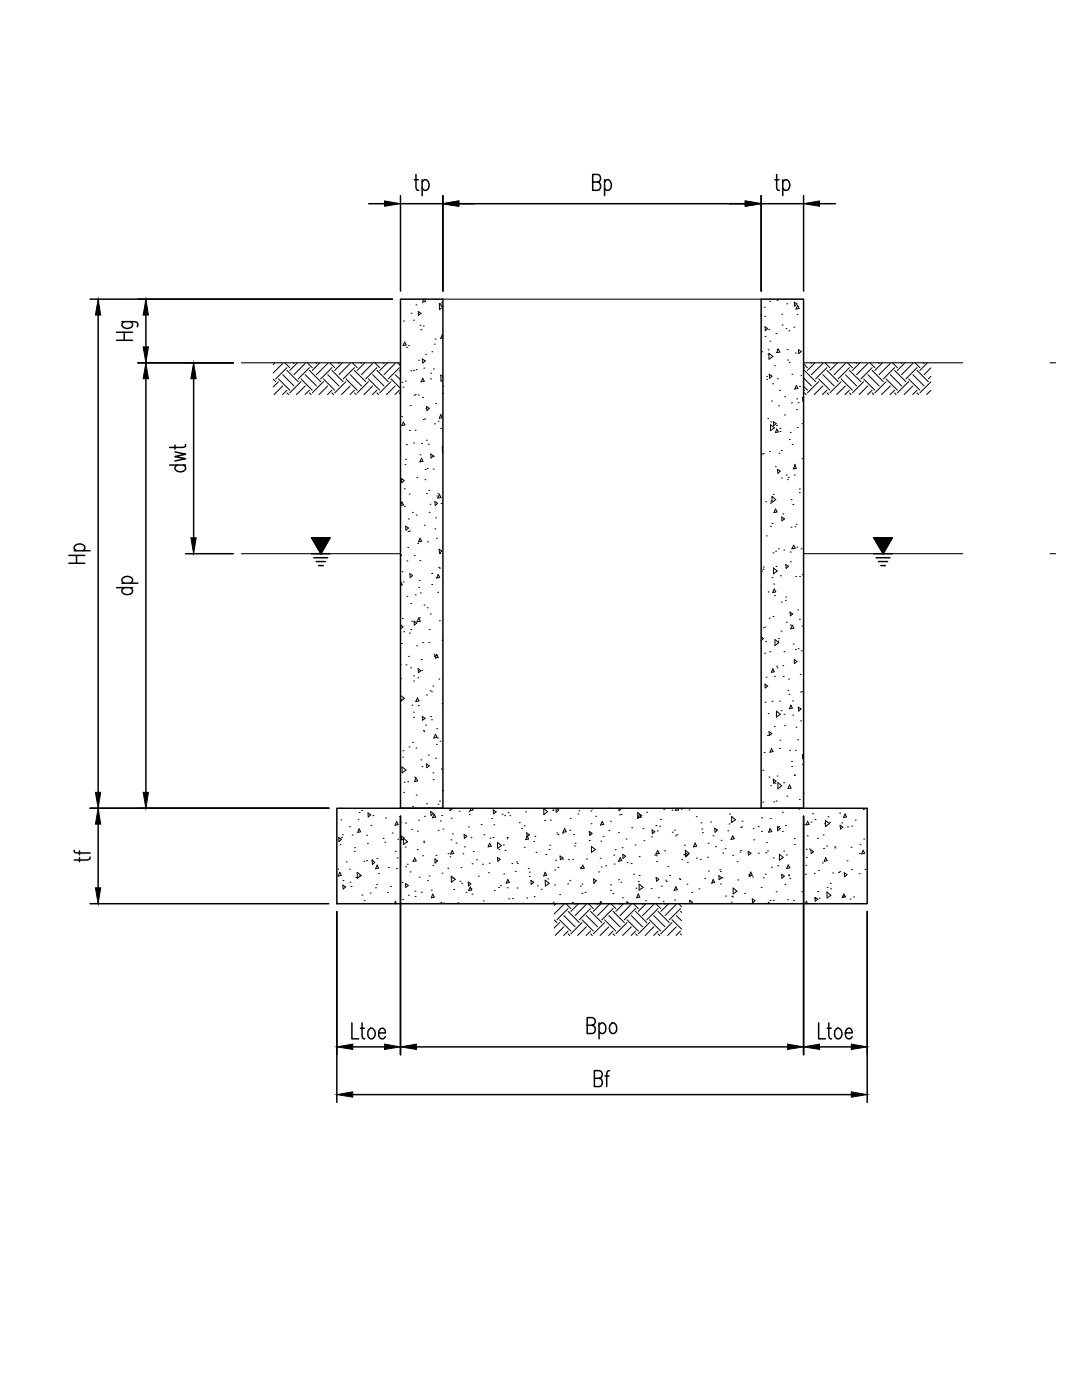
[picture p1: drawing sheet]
<svg xmlns="http://www.w3.org/2000/svg" width="216mm" height="279mm" viewBox="0 0 216 279" stroke-linecap="round" stroke-linejoin="round" font-family="sans-serif">
<!-- layer: D-PATT -->
<g fill="none" stroke="#000" stroke-width=".2">
<path d="M84.6 59.7l-.3 .6 .6-.1-.2-.5M155.1 60h.1M54.5 75.7l.5 .5M54.8 72.4l-.3 .3M55.6 76.2l-1.1 1M55.6 75.6l2.2 2.3M56.4 72.5l-1.9 1.9M56.4 77l-1.7 1.8M56.4 74.8l2.3 2.2M56.8 72.4l1 1M57.3 73.4l-2.3 2.2M57.3 77.9l-.9 .9"/>
<path d="M57.3 78.4l.3 .4M57.3 73.9l2.2 2.3M58.5 72.4l.2 .1M59.3 72.4l-1.5 1.5M60.1 76.2l-2.3 2.2M60.1 75.6l2.2 2.3M60.9 72.5l-2.2 2.3M60.9 77l-1.7 1.8M60.9 74.8l2.2 2.2M61.3 72.4l1 1M61.8 73.4l-2.3 2.2M61.8 77.9l-.9 .9"/>
<path d="M61.8 78.4l.3 .4M61.8 73.9l2.2 2.3M63 72.4l.1 .1M63.8 72.4l-1.5 1.5M64.5 76.2l-2.2 2.2M64.5 75.6l2.3 2.3M65.4 72.5l-2.3 2.3M65.4 77l-1.7 1.8M65.4 74.8l2.2 2.2M65.8 72.4l1 1M66.2 73.4l-2.2 2.2M66.2 77.9l-.9 .9"/>
<path d="M66.2 78.4l.4 .4M66.2 73.9l2.3 2.3M67.5 72.4l.1 .1M68.3 72.4l-1.5 1.5M69 76.2l-2.2 2.2M69 75.6l2.3 2.3M69.9 72.5l-2.3 2.3M69.9 77l-1.8 1.8M69.9 74.8l2.2 2.2M70.3 72.4l1 1M70.7 73.4l-2.2 2.2M70.7 77.9l-.9 .9"/>
<path d="M70.7 78.4l.4 .4M70.7 73.9l2.3 2.3M72 72.4l.1 .1M72.8 72.4l-1.5 1.5M73.5 76.2l-2.2 2.2M73.5 75.6l2.3 2.3M74.4 72.5l-2.3 2.3M74.4 77l-1.8 1.8M74.4 74.8l2.2 2.2M74.8 72.4l1 1M75.2 73.4l-2.2 2.2M75.2 77.9l-.9 .9"/>
<path d="M75.2 78.4l.4 .4M75.2 73.9l2.3 2.3M76.5 72.4l.1 .1M77.3 72.4l-1.5 1.5M78 76.2l-2.2 2.2M78 75.6l1.9 1.9M78.9 72.5l-2.3 2.3M78.9 77l-1.8 1.8M78.9 74.8l1 1M79.3 72.4l.6 .6M79.7 73.4l-2.2 2.2M79.7 77.9l-.9 .9"/>
<path d="M79.7 78.4l.2 .2M79.7 73.9l.2 .2M80.2 76.3h.1M80.4 77.3h.1M80.5 64.1h.1M80.8 68.3l.3 .5-.7 .2zM80.9 76h.1M81.1 69.3h.1M81.5 69h.1M82 74h.1M82 62.5h.1M82.5 73.9h.1"/>
<path d="M82.5 63.9h.1M82.6 78.9h.1M82.9 78.8h.1M83 60.8h.1M83 73.8h.1M83.5 78.8h.1M83.5 62.2l.5 .3-.5 .4zM83.5 71.9h.1M83.8 64.9h.1M84 65.8h.1M84.3 71.6l.6 .4-.5 .4zM84.3 79.3h.1"/>
<path d="M84.4 75.5l.3 .6-.7 .1zM84.4 65.1h.1M84.6 73.5h.1M84.9 70.7h.1M85.9 74.5h.1M85.9 75.6h.1M86.2 70.2h.1M86.5 73.6h.1M86.6 68.7h.1M86.8 67.7h.1M87.7 60.6h.1M88 61.1h.1"/>
<path d="M88.1 60.4h.1M88.3 77.1h.1M88.3 78.5h.1M88.4 75.2l-.4-.3v1.2l.4-.3M88.4 61.1l-.7-.5v1.2l.7-.5M88.4 67.1l-.1-.3-.4 .7h.5M151.9 62.8v.2M152 70.2h.1M152.5 61.3h.1M152.6 63.1h.1M152.6 67.2h.1M152.6 65.2l.6 .4-.5 .4z"/>
<path d="M152.9 75.1h.1M153 75.7h.1M153.2 70.7h.1M153.3 69.8h.1M153.4 65.8h.1M153.4 70.5l.8 .6-.8 .6zM153.5 74.7l.5 .4-.4 .4zM153.6 60.1h.1M153.6 68.1h.1M154.2 76.6h.1M154.6 73h.1M154.8 66.6h.1"/>
<path d="M155.1 69.7h.1M155.1 75.6h.1M155.3 69.7l.3 .6-.6 .1zM155.6 77.9h.1M156 62.7h.1M156.1 64.9h.1M156.6 79.2h.1M156.8 65.6h.1M157 60.6h.1M157 69.8h.1M157.2 71.9h.1M157.4 66h.1"/>
<path d="M157.5 72.3h.1M158 74.7h.1M158.4 65.3h.1M158.5 60.3l.5 .4-.4 .4zM158.7 70.5h.1M158.9 76.9l.3 .6-.6 .2zM159 79.6h.1M159 62.8h.1M159.2 61l.3 .6-.7 .1zM159.3 69.8l.6 .4-.5 .4zM159.5 77.1h.1M159.8 74.9h.1"/>
<path d="M160.3 79.4l-.2-.1 .1 .8 .1-.1M160.3 77.1l.8 .8M160.3 72.6l.8 .8M160.3 75.4l1.6 1.6M160.5 73.4l-.2 .1M160.5 77.9l-.2 .1M160.5 78.4l.4 .4M160.5 73.9l2.3 2.3M161.8 72.4l.1 .1M162.6 72.4l-1.5 1.5M163.4 76.2l-2.3 2.2M163.4 75.6l2.2 2.3"/>
<path d="M164.2 72.5l-2.3 2.3M164.2 77l-1.7 1.8M164.2 74.8l2.2 2.2M164.6 72.4l1 1M165 73.4l-2.2 2.2M165 77.9l-.9 .9M165 78.4l.3 .4M165 73.9l2.2 2.3M166.3 72.4l.1 .1M167.1 72.4l-1.5 1.5M167.8 76.2l-2.2 2.2M167.8 75.6l2.3 2.3"/>
<path d="M168.7 72.5l-2.3 2.3M168.7 77l-1.8 1.8M168.7 74.8l2.2 2.2M169.1 72.4l1 1M169.5 73.4l-2.3 2.2M169.5 77.9l-.9 .9M169.5 78.4l.3 .4M169.5 73.9l2.3 2.3M170.8 72.4l.1 .1M171.6 72.4l-1.5 1.5M172.3 76.2l-2.2 2.2M172.3 75.6l2.3 2.3"/>
<path d="M173.2 72.5l-2.3 2.3M173.2 77l-1.8 1.8M173.2 74.8l2.2 2.2M173.6 72.4l1 1M174 73.4l-2.2 2.2M174 77.9l-.9 .9M174 78.4l.3 .4M174 73.9l2.3 2.3M175.3 72.4l.1 .1M176.1 72.4l-1.5 1.5M176.8 76.2l-2.2 2.2M176.8 75.6l2.3 2.3"/>
<path d="M177.7 72.5l-2.3 2.3M177.7 77l-1.8 1.8M177.7 74.8l2.2 2.2M178.1 72.4l1 1M178.5 73.4l-2.2 2.2M178.5 77.9l-.9 .9M178.5 78.4l.3 .4M178.5 73.9l2.2 2.3M179.8 72.4l.1 .1M180.6 72.4l-1.5 1.5M181.3 76.2l-2.2 2.2M181.3 75.6l2.2 2.3"/>
<path d="M182.1 72.5l-2.2 2.3M182.1 77l-1.7 1.8M182.1 74.8l2.3 2.2M182.6 72.4l.9 1M183 73.4l-2.3 2.2M183 77.9l-.9 .9M183 78.4l.3 .4M183 73.9l2.2 2.3M184.3 72.4l.1 .1M185.1 72.4l-1.6 1.5M185.7 75.1l-.5 .5M185.7 73.4l-1.3 1.4"/>
<path d="M185.7 77.9l-.8 .9M185.7 76.2l-2.2 2.2M80.1 95.5l.6 .4-.5 .4zM80.2 83.2h.1M80.5 84.2l.3 .6-.6 .1zM80.7 97.6h.1M80.8 92.7h.1M80.9 91.7h.1M81.1 88.7h.1M81.6 98.6h.1M81.7 85.9h.1M81.9 81h.1"/>
<path d="M82.5 88.4h.1M82.8 85.9h.1M83.2 95.3h.1M83.8 90.8h.1M84.1 88.5h.1M84.1 91.5l.3 .5-.6 .2zM84.4 83.7h.1M84.7 83.6h.1M84.8 95.7h.1M84.8 93.7h.1M85 81.5h.1M85.1 87.9h.1"/>
<path d="M85.1 98.5h.1M85.1 81.1l.6 .4-.5 .4zM85.2 93.5h.1M85.5 88.7h.1M85.6 97.9h.1M86 90.6l.5 .4-.5 .4zM86.4 93.6h.1M86.5 91.1h.1M86.7 84.6h.1M86.9 80.5h.1M87.2 99h.1M87.4 84h.1"/>
<path d="M87.4 98.5h.1M87.7 98.7l.3 .6-.6 .1zM87.9 85.5h.1M88 82.7l.3 .7-.6 .1zM88.4 89.3l-.1-.1 .1 1.1M152 90.6h.1M152.3 90.6h.1M153.2 83.5h.1M153.5 90.1h.1M153.7 84.8l.8 .6-.8 .6zM153.8 84.2h.1M154 80h.1"/>
<path d="M154 99.1l.8 .6-.8 .6zM154.3 98.7h.1M154.3 84.2l.6 .4-.5 .4zM154.7 93.1h.1M154.9 84.9h.1M155 85.6l.3 .6-.6 .1zM155.1 93.7l.6 .3-.5 .5zM155.3 81h.1M155.4 90.4h.1M155.6 85.5h.1M155.6 86.1h.1M155.9 89.9h.1"/>
<path d="M155.9 95.4h.1M156.5 82.8h.1M156.9 94.8h.1M157.1 95.7h.1M157.3 95.3h.1M157.5 87.7h.1M157.7 86.3h.1M157.8 99.7h.1M157.9 80.4h.1M158.1 88.7h.1M158.5 94.8h.1M158.5 92.7h.1"/>
<path d="M158.6 92.9l.3 .6-.6 .1zM158.9 81.8h.1M159.1 85.3h.1M159.2 80.4h.1M159.5 98.3h.1M159.5 97.6h.1M160 84.6h.1M160 91.5h.1M79.9 110.6l.2 .2-.2 .2M79.9 100.9l.3-.7 .3 .6-.6 .1M79.9 116.2l.1-.1 .2 .6-.3 .1M80.2 114.1h.1"/>
<path d="M80.5 116.1h.1M80.7 101.1h.1M80.9 105l.6 .4-.5 .4zM81.2 119h.1M81.2 111.9h.1M81.4 109.3h.1M81.4 106.1h.1M81.5 103.6h.1M81.7 106h.1M81.8 114.5l.5 .4-.4 .4zM82.3 102.2h.1M82.7 110.9h.1"/>
<path d="M82.8 118.7h.1M83 102.8h.1M83.3 108.5h.1M83.6 117.2h.1M83.6 115.8h.1M83.8 111.9h.1M83.8 107.4l.3 .6-.6 .1zM83.9 118.3h.1M84.7 104.8h.1M85.3 108.1h.1M85.6 102.2h.1M85.8 100.6h.1"/>
<path d="M86.1 114.4h.1M86.1 116.6h.1M86.8 105.6h.1M86.8 100.1l.5 .4-.4 .4zM86.9 103.3h.1M87.1 107.4h.1M87.3 118.2h.1M87.4 114.7l.3 .5-.6 .2zM87.5 113.2h.1M87.6 109.6l.6 .4-.5 .4zM87.7 113.4h.1M87.7 110.5h.1"/>
<path d="M88 100.5h.1M152 114h.1M152.3 113.6h.1M152.3 113.2h.1M152.8 100.1h.1M152.9 106.9h.1M153.3 118.1h.1M153.7 100.4h.1M153.7 105h.1M153.8 100h.1M154 104.5h.1M154 115.3h.1"/>
<path d="M154.2 110.3h.1M154.3 113.3l.8 .7-.8 .5zM154.4 116.6h.1M154.5 117.5l.3 .6-.6 .2zM154.5 118.9h.1M154.8 110h.1M154.8 101.6l.3 .6-.7 .1zM154.8 113h.1M155.3 109.5h.1M155.7 114.9h.1M156 103.2l.5 .4-.5 .3zM156.2 102.5h.1"/>
<path d="M156.4 109.8h.1M156.7 119.8h.1M156.8 119.1h.1M156.8 112.7l.5 .3-.4 .4zM157.7 110.2h.1M157.7 112.1h.1M157.8 105.2h.1M158.2 100.7h.1M158.4 108.8l.3 .6-.7 .1zM158.6 105.1h.1M158.7 115.1h.1M158.9 104.6h.1"/>
<path d="M159 109.2h.1M159.5 115h.1M159.8 109.5h.1M160.1 114.7h.1M79.9 135.4h.1M79.9 138.8l.8 .6-.7 .6zM79.9 124.7l.5 .4-.5 .4M79.9 132.5v.2M80.1 128.4h.1M80.1 139.5h.1M80.2 123.5h.1M80.5 126.1h.1"/>
<path d="M81 132.7h.1M81.5 131h.1M81.7 126.3h.1M81.9 125.7h.1M81.9 133.3h.1M82 120.5h.1M82.2 124h.1M82.5 135.9h.1M82.5 134.9h.1M82.6 124l.6 .3-.5 .5zM83.1 128.9h.1M83.3 139.3l.3 .6-.6 .1z"/>
<path d="M83.4 135.3h.1M83.4 133.4l.6 .5-.5 .4zM83.6 123.3l.2 .7-.6 .1zM83.7 123.3h.1M84.1 131.6h.1M84.1 133.8h.1M84.3 128.2h.1M84.6 120.7h.1M85.1 138.7h.1M85.2 121.3h.1M85.5 128.2h.1M85.6 125.7h.1"/>
<path d="M85.8 137.9h.1M85.9 122.5h.1M86.1 138.1h.1M86.4 136.9h.1M86.6 130.6h.1M86.6 131h.1M86.7 130.8h.1M87.2 130.6l.2 .6-.5 .1zM87.6 135.5h.1M87.7 123.9h.1M88.2 127.8h.1M151.9 127.1l.4 .3-.4 .4"/>
<path d="M152.3 125.3h.1M152.6 130.4h.1M152.6 125.2h.1M152.6 136.5l.6 .4-.5 .4zM152.8 128h.1M152.9 135.1h.1M153.5 123.4h.1M153.6 130.1h.1M154 140h.1M154.2 133.4l.3 .7-.6 .1zM154.2 123h.1M154.6 135h.1"/>
<path d="M154.6 127.6l.8 .6-.8 .6zM155 132.9h.1M155.1 133.3h.1M155.2 127.9h.1M155.3 127.4h.1M155.6 139.9h.1M155.9 126h.1M155.9 120.2h.1M156.2 132.9h.1M156.3 135h.1M156.4 130.1h.1M156.9 124.2h.1"/>
<path d="M157.2 137.8h.1M157.3 135.5h.1M157.4 138.6h.1M157.6 122.1l.6 .4-.5 .4zM157.7 124.7h.1M158.1 124.8l.3 .6-.6 .1zM158.1 139.9h.1M158.3 128.5h.1M158.5 131.6l.5 .4-.5 .4zM158.7 129.6h.1M159.2 121.7h.1M159.2 129.5h.1"/>
<path d="M159.5 123.6h.1M159.7 134.6h.1M159.8 138.1h.1M159.9 129.9h.1M160 138h.1M160 124.9h.1M80.2 153l.8 .7-.8 .5zM80.4 151.1h.1M80.4 149.8h.1M80.5 158.1h.1M80.7 156.1h.1M81.4 156h.1"/>
<path d="M81.6 149.1h.1M82.2 140.7h.1M82.3 148.1h.1M82.5 142.1h.1M82.5 143.2h.1M82.7 155.1h.1M83 149.3h.1M83 155.3l.3 .5-.6 .2zM83 158.7h.1M83.5 140.8h.1M84 151.7h.1M84.2 153h.1"/>
<path d="M84.3 143l.5 .4-.5 .3zM84.5 145.8h.1M84.6 146h.1M84.9 144.7h.1M85.1 152.5l.6 .3-.5 .4zM85.5 150.7h.1M85.9 143h.1M86.1 143.7h.1M86.4 154.2h.1M86.4 155.6h.1M86.9 151.3h.1M86.9 146.5l.3 .7-.6 .1z"/>
<path d="M87.1 148.6h.1M87.2 145.4h.1M87.3 147.3h.1M87.7 159.9h.1M87.8 147.9h.1M88 153.5h.1M88.2 140.4h.1M88.3 157.8h.1M152.2 153.7h.1M152.5 150.2h.1M152.6 140.1h.1M153.1 146.8h.1"/>
<path d="M153.3 142.4h.1M153.4 155.1h.1M153.4 146l.6 .4-.5 .4zM153.8 156.8h.1M154 149.4l.2 .6-.6 .1zM154.3 155.5l.5 .4-.4 .4zM154.5 145h.1M154.6 156.3h.1M154.9 159.9h.1M154.9 141.9l.8 .7-.8 .5zM155.1 154.9h.1M155.2 156.2l.8 .6-.8 .6z"/>
<path d="M155.5 149.4h.1M155.6 147.7h.1M155.9 141.8h.1M156.4 156.2h.1M156.4 142.6h.1M156.5 144.8h.1M157 158.9h.1M157.6 149.7h.1M157.6 156.6l.2 .7-.6 .1zM157.8 140.7l.3 .6-.6 .1zM157.9 151.9h.1M158 153h.1"/>
<path d="M158.2 142.7h.1M158.5 154.7h.1M158.7 149.7h.1M158.8 145.1h.1M159.2 147.6h.1M159.3 141.1l.5 .4-.4 .4zM159.5 159.6h.1M159.8 143.9h.1M160.1 152.5h.1M160.3 158.3h.1M160.3 150.8l-.2-.2 .1 .8 .1-.1M67.4 173.5h.1"/>
<path d="M67.6 167.1l.5 .4-.5 .5zM67.8 174.1l.3 .6-.6 .2zM67.8 168.6h.1M67.9 161.3h.1M68 163.6h.1M68.1 167.1h.1M68.3 166.6h.1M68.4 176.6l.6 .4-.5 .4zM68.4 175.7h.1M69.1 172h.1M69.7 165h.1M69.7 173.5h.1"/>
<path d="M69.8 176h.1M70 176.9h.1M70.3 166.6h.1M70.7 169.9h.1M70.7 169.2h.1M71 175.1h.1M71.3 174.1l.8 .6-.8 .6zM71.4 163.5h.1M71.7 162.2h.1M71.7 174.8h.1M71.7 165.4l.3 .6-.6 .1zM72.2 161.8h.1"/>
<path d="M72.2 178.6h.1M72.6 171.9h.1M72.7 179.8h.1M73.1 171.8h.1M73.1 166.7h.1M73.3 168.4h.1M73.4 162.2l.6 .4-.5 .4zM73.9 178.2h.1M74 164.7h.1M74.2 171.6h.1M74.2 171.7l.6 .4-.5 .4zM74.4 162.8h.1"/>
<path d="M74.9 177.2h.1M75.1 176.5h.1M75.2 171.3h.1M75.3 172.6l.3 .6-.6 .2zM75.5 174.3h.1M76.4 167.3h.1M76.8 168.1h.1M76.9 163.3h.1M77.2 161.3h.1M77.3 178.1h.1M77.5 173.1h.1M77.9 176.9h.1"/>
<path d="M78.3 166.3h.1M78.9 169.9h.1M79.1 173.4h.1M79.1 164l.3 .6-.6 .1zM79.2 171.2h.1M79.4 167.5h.1M79.7 163h.1M79.9 164.1h.1M80.1 166.8l.5 .4-.4 .4zM80.2 176.1h.1M80.3 179.5h.1M80.5 167.3l.8 .7-.8 .5z"/>
<path d="M80.8 169.1h.1M80.9 164.3h.1M80.9 173h.1M80.9 176.3l.6 .4-.5 .4zM81.1 168h.1M81.3 172.5h.1M81.5 178.7h.1M81.8 174h.1M82.2 165.5h.1M82.3 160.9h.1M82.7 171.2l.3 .6-.6 .1zM82.8 177.9h.1"/>
<path d="M82.8 178.9h.1M83.3 169.6h.1M83.3 165.9h.1M83.5 163.7h.1M83.6 175.1h.1M84.1 178.1h.1M84.3 170.8h.1M84.5 167.9h.1M84.6 168.1h.1M84.7 162.9h.1M85.1 160.4h.1M85.3 175.7h.1"/>
<path d="M85.5 161.3h.1M85.6 174.8h.1M85.9 161.9l.6 .4-.5 .4zM86 177.6h.1M86.3 178.4l.3 .6-.6 .2zM86.4 172.7h.1M86.6 162.5l.3 .6-.6 .1zM86.8 171.4l.5 .4-.5 .4zM87 170.7h.1M87.4 160.5h.1M87.4 165.7h.1M87.9 163.8h.1"/>
<path d="M88.1 162.7h.1M88.2 174.3h.1M88.4 165.5h.1M89.4 173.3h.1M89.4 170.4h.1M89.8 171h.1M89.8 161.3v.5l.6-.5M90 167.6h.1M90 163.3h.1M90 174.9l.8 .6-.7 .6zM90.2 169.7l.3 .7h-.6zM90.3 166.4h.1"/>
<path d="M90.4 175.3h.1M90.5 177.5h.1M91 168.2h.1M91.6 161.9h.1M91.8 175.9h.1M92 173.2h.1M92.1 176.3h.1M92.4 170.4h.1M92.6 166.5l.6 .4-.5 .4zM92.7 169h.1M93 178.1h.1M93.4 176l.6 .4-.5 .4z"/>
<path d="M93.5 165h.1M93.6 162h.1M93.6 162.5h.1M93.8 177l.3 .6-.6 .1zM94 167.2h.1M94 177.3h.1M94 161.3l-.2 .5 .6-.2-.2-.3M94.2 178.4h.1M94.2 172.4h.1M94.4 169.9h.1M95.1 171.6h.1M95.4 174.9h.1"/>
<path d="M96 164.6h.1M96.3 172.5h.1M96.4 179.8h.1M96.5 166.6h.1M97.5 174.2h.1M97.6 172.3h.1M97.7 168.3l.3 .6-.6 .1zM97.8 167.3h.1M98.1 163.3h.1M98.4 167.1h.1M98.4 161.6l.6 .4-.5 .4zM98.5 164.6h.1"/>
<path d="M98.6 177.7h.1M99.3 171.1l.5 .4-.5 .4zM99.3 168.1l.8 .7-.8 .5zM99.5 177.1h.1M99.6 169.5h.1M99.9 176.8h.1M100.2 162.5h.1M100.4 168.6h.1M100.5 174.4h.1M100.7 162.8h.1M100.8 169.7h.1M101.2 167.4h.1"/>
<path d="M101.2 177.2h.1M101.2 167.1h.1M101.3 175.5l.3 .6-.6 .1zM101.4 162.2h.1M101.5 179.4h.1M101.7 162.8h.1M102.1 172.3h.1M102.3 179.3h.1M102.8 173.9h.1M103.1 172h.1M103.2 177.2h.1M103.2 172.3h.1"/>
<path d="M103.6 164.2h.1M104.1 165.4h.1M104.6 169.1h.1M104.6 164.8h.1M104.8 162h.1M105.1 179.2h.1M105.1 166.2l.5 .4-.4 .4zM105.2 166.8l.3 .6-.6 .2zM105.4 173.3h.1M105.6 174.9h.1M105.6 174h.1M105.9 175.7l.6 .4-.5 .4z"/>
<path d="M106.5 168h.1M106.6 179h.1M106.7 166.9h.1M107 170.1h.1M107.2 176.8h.1M108 177.5h.1M108.5 161.4l.8 .6-.8 .6zM108.7 163.8h.1M108.8 175.7l.8 .6-.8 .5zM108.8 174.1l.3 .6-.6 .1zM108.9 170.5h.1M109.3 175.4h.1"/>
<path d="M109.5 169.5h.1M109.7 168.7h.1M109.8 163.7h.1M110.3 161.8h.1M110.3 161.6h.1M110.7 173.6h.1M110.7 176.6h.1M110.9 171.7h.1M110.9 161.3l.6 .4-.5 .4zM111.1 166.3h.1M111.3 173.1h.1M111.3 166.6h.1"/>
<path d="M111.7 178.5h.1M111.7 170.8l.6 .4-.5 .4zM112.2 166.3h.1M112.3 171.5h.1M112.7 165.4l.3 .6-.7 .1zM113.3 176.4h.1M113.4 171.5h.1M113.7 175.7h.1M113.7 165.7h.1M113.8 163.3h.1M114.3 171.5h.1M114.5 166.6h.1"/>
<path d="M114.6 168.8h.1M114.8 168.3h.1M115.3 162.4h.1M115.5 161.8h.1M115.8 173.2h.1M115.8 176.8h.1M116.1 178.3h.1M116.1 176.4h.1M116.3 172.6l.3 .6-.7 .2zM116.7 178.1h.1M117 171.4h.1M117.6 167.7h.1"/>
<path d="M117.6 165.9l.5 .4-.4 .4zM117.9 161.9h.1M117.9 166.4h.1M117.9 164.4h.1M118 168.9l.8 .7-.8 .5zM118.1 161.4h.1M118.4 176.2h.1M118.4 175.4l.6 .4-.5 .4zM118.9 162.9h.1M119.4 174h.1M119.7 171.3h.1M119.9 167.9h.1"/>
<path d="M120 173h.1M120.2 163.9l.3 .6-.7 .1zM120.3 167h.1M120.8 172.8h.1M121.5 165.7h.1M121.5 161.3h.1M121.8 163.9h.1M121.8 176.6h.1M121.8 177.7h.1M122.3 178.3h.1M122.5 170.7h.1M122.5 172.4h.1"/>
<path d="M122.8 169.6h.1M123.4 166.2h.1M123.4 175.6h.1M123.5 161.3v.5l.5-.4-.1-.1M123.6 162.6h.1M123.8 171.2l.3 .6-.7 .1zM123.9 176.1h.1M123.9 162.5h.1M124.1 169.2h.1M124.2 179.2h.1M124.3 170.5l.5 .4-.5 .4zM124.9 167.4h.1"/>
<path d="M125.1 172.1h.1M125.9 172.4h.1M126.1 165.2h.1M126.4 174.5h.1M126.7 168.6h.1M126.9 177.3h.1M127.2 162.2l.8 .6-.8 .5zM127.4 175.9h.1M127.4 178.4l.3 .6-.7 .2zM127.5 174.7h.1M127.5 171h.1M127.5 176.5l.8 .6-.8 .5z"/>
<path d="M127.6 162.5l.3 .6-.6 .1zM128.3 165.4h.1M128.5 167.8h.1M128.8 179.8h.1M129 162.1h.1M129.9 177.3h.1M130 167h.1M130.1 165.6l.6 .4-.5 .4zM130.6 170.7h.1M130.8 170.4h.1M130.9 164.8h.1M130.9 175.1l.6 .4-.5 .4z"/>
<path d="M131 170.8h.1M131 171.9h.1M131.1 165.8h.1M131.2 169.7l.4 .6-.7 .1zM131.4 179.2h.1M131.6 164.9h.1M131.8 163.5h.1M132 176.8h.1M132.3 179.9h.1M132.4 161.5h.1M132.6 169.8h.1M132.8 175.7h.1"/>
<path d="M133 176h.1M133.3 172.9h.1M133.6 174.7h.1M134.1 161.7h.1M134.1 166.1h.1M134.6 165.7h.1M134.6 179.6h.1M134.8 166.8h.1M134.9 177l.3 .6-.7 .1zM135 161.3l-.2 .4 .6-.1-.2-.3M135.1 166.6h.1M135.5 175.4h.1"/>
<path d="M135.7 175.5h.1M136 161.3v.2l.3-.2M136 171.5h.1M136.4 170.6h.1M136.6 168.7h.1M136.8 170.2l.5 .4-.5 .4zM136.8 169.7l.7 .6-.7 .6zM137.1 176.5h.1M137.1 172.1h.1M137.5 161.6h.1M138 178.1h.1M138.7 168.2l.3 .7-.6 .1z"/>
<path d="M138.9 163h.1M139 171.3h.1M139.5 177.4h.1M139.7 171.5h.1M139.9 164.2h.1M140.1 165.5h.1M140.2 166.2h.1M140.6 175.3h.1M141.2 171.1h.1M141.3 168.3h.1M141.3 173.8h.1M141.8 164.1h.1"/>
<path d="M142.1 176h.1M142.3 166.8h.1M142.3 175.5l.3 .6-.6 .1zM142.6 165.3l.6 .4-.5 .4zM142.8 169h.1M143.5 174.8l.5 .4-.5 .4zM143.6 173.6h.1M143.7 176.4h.1M143.7 173.9h.1M143.9 167.7h.1M144 175.2h.1M144.2 170.2h.1"/>
<path d="M144.7 169.4h.1M144.8 178.8h.1M145.2 165.8h.1M145.5 164.4h.1M145.6 162.4h.1M146 178.9h.1M146 163l.8 .6-.8 .5zM146.2 179h.1M146.2 170.7h.1M146.2 166.8l.3 .6-.6 .1zM146.3 177.2l.8 .7-.8 .5zM147.1 172h.1"/>
<path d="M147.2 175.6h.1M147.6 170.1h.1M147.8 169.7h.1M147.8 165.1h.1M148 165h.1M148.1 163.9h.1M148.6 178.3h.1M149.3 169.9l.5 .4-.5 .4zM149.5 174.6h.1M149.5 174.9h.1M149.8 174l.3 .7-.6 .1zM150.1 179.4l.6 .4-.5 .4z"/>
<path d="M150.1 175h.1M150.3 165.3h.1M150.4 167.6h.1M151.3 164.9h.1M151.3 170.3h.1M151.9 177.1h.1M152 163.2h.1M152 165.9h.1M152.2 160.1h.1M152.3 175.2h.1M152.7 174.5h.1M152.8 170.2h.1"/>
<path d="M152.9 168.2h.1M153.1 169.8h.1M153.7 179.7h.1M153.7 165.4l.3 .6-.6 .1zM153.7 163.4h.1M153.9 173.1h.1M154.3 179.7h.1M154.3 171.2h.1M154.4 160h.1M154.9 178h.1M155.1 165l.6 .4-.5 .4zM155.2 172.8h.1"/>
<path d="M155.4 164.9h.1M155.5 170.5l.8 .6-.8 .6zM155.9 174.5l.6 .4-.5 .4zM156.1 166h.1M156.1 162.1h.1M156.4 169.9h.1M156.6 176.5h.1M156.7 164.7h.1M156.9 170.6h.1M157.1 179.5h.1M157.3 174.6h.1M157.3 172.6l.3 .6-.6 .1z"/>
<path d="M157.4 174.8h.1M157.6 175.4h.1M158.4 179.7h.1M158.5 168.5h.1M158.5 167.4h.1M159.4 161.5h.1M160 177.9h.1M160.5 164.5h.1M160.7 174.5h.1M160.8 172.7h.1M160.9 171.1h.1M160.9 169.5h.1"/>
<path d="M161.1 166.8h.1M161.1 163.9l.3 .6-.5 .1zM161.5 169.4h.1M161.8 169.6l.5 .4-.4 .4zM161.8 164.1h.1M162.1 162.4h.1M162.5 174.3h.1M162.6 179.3h.1M162.6 163.5h.1M162.6 179.1l.6 .4-.5 .3zM163.1 167.3h.1M163.1 177.9h.1"/>
<path d="M163.3 173.7h.1M163.4 179.3h.1M164.1 172.2h.1M164.2 166.6h.1M164.3 169.3h.1M164.5 164.4h.1M164.7 163.8l.8 .6-.8 .5zM164.7 171.2l.3 .6-.5 .1zM165 168.8h.1M165 178l.8 .7-.8 .5zM165 177.1h.1M165.2 163h.1"/>
<path d="M165.6 164.1h.1M165.7 176.3h.1M165.7 177.4h.1M166.2 174.2h.1M166.5 169h.1M166.6 169.2h.1M167.3 174.1h.1M167.5 162.3h.1M167.5 174h.1M167.6 164.7l.6 .4-.5 .4zM168 164.2h.1M168.1 178.9h.1"/>
<path d="M168.4 178.4l.3 .6-.7 .1zM168.5 174.2l.5 .4-.5 .4zM168.5 178.9h.1M168.6 162.4l.3 .6-.6 .2zM169 171.8h.1M169.1 165h.1M169.6 179.4h.1M169.8 169.1h.1M169.9 173.5h.1M170 164.9h.1M170.3 179h.1M170.6 163.7h.1"/>
<path d="M171.4 174.4h.1M171.5 170.3h.1M171.6 168.6h.1M172.2 169.7l.3 .6-.6 .1zM172.3 161.6h.1M172.3 167.4h.1M172.6 173.5h.1M78.7 180.4l.2-.5 .2 .5M88 180.1h.1M88.5 180.2h.1M91.3 180.2h.1M110.4 180.1h.1"/>
<path d="M110.6 183.6l.5 .5M110.9 180.4l-.3 .3M111.7 184.1l-1.1 1.1M111.7 183.6l2.2 2.2M112.5 180.5l-1.9 1.9M112.5 185l-1.7 1.7M112.5 182.7l2.3 2.3M112.6 180.3v.1M112.6 180.3l.1 .1M112.9 180.4l1 .9M113.4 181.3l-2.3 2.3M113.4 185.8l-.9 .9"/>
<path d="M113.4 186.4l.3 .3M113.4 181.9l2.2 2.2M114.2 180.1h.1M114.6 180.4l.2 .1M115.4 180.4l-1.5 1.5M116.1 184.1l-2.2 2.3M116.1 183.6l2.3 2.2M117 180.5l-2.2 2.2M117 185l-1.7 1.7M117 182.7l2.2 2.3M117.4 180.4l1 .9M117.8 181.3l-2.2 2.3"/>
<path d="M117.8 185.8l-.8 .9M117.8 186.4l.4 .3M117.8 181.9l2.3 2.2M119.1 180.4l.1 .1M119.7 180.4l.2-.5 .2 .5M119.9 180.4l-1.5 1.5M120.6 184.1l-2.2 2.3M120.6 183.6l2.3 2.2M121.5 180.5l-2.3 2.2M121.5 185l-1.8 1.7M121.5 182.7l2.2 2.3M121.9 180.4l1 .9"/>
<path d="M122.3 181.3l-2.2 2.3M122.3 185.8l-.9 .9M122.3 186.4l.4 .3M122.3 181.9l2.3 2.2M123.6 180.4l.1 .1M124.4 180.4l-1.5 1.5M125.1 180.4v-.4l.5 .4M125.1 184.1l-2.2 2.3M125.1 183.6l2.3 2.2M126 180.5l-2.3 2.2M126 185l-1.8 1.7M126 182.7l2.2 2.3"/>
<path d="M126.4 180.4l1 .9M126.8 181.3l-2.2 2.3M126.8 185.8l-.9 .9M126.8 186.4l.4 .3M126.8 181.9l2.3 2.2M128.1 180.4l.1 .1M128.9 180.4l-1.5 1.5M129.6 184.1l-2.2 2.3M129.6 183.6l2.3 2.2M130.5 180.5l-2.3 2.2M130.5 185l-1.8 1.7M130.5 182.7l2.2 2.3"/>
<path d="M130.9 180.4l1 .9M131.3 181.3l-2.2 2.3M131.3 185.8l-.9 .9M131.3 186.4l.3 .3M131.3 181.9l2.2 2.2M132.6 180.4l.1 .1M133.4 180.4l-1.5 1.5M134.1 184.1l-2.2 2.3M134.1 183.6l1.9 1.8M134.9 180.5l-2.2 2.2M134.9 185l-1.7 1.7M134.9 182.7l1.1 1"/>
<path d="M135.4 180.4l.6 .5M135.8 181.3l-2.3 2.3M135.8 185.8l-.9 .9M135.8 186.4l.2 .2M135.8 181.9l.2 .2M137.7 180.4l-.1-.7 .6 .4-.4 .3M140.4 180.3h.1M145.9 180.1h.1M152.5 180.3h.1M153.3 180.1h.1M160.7 180.4l.2-.6 .2 .6"/>
</g>
<!-- layer: D-LWT2 -->
<g fill="none" stroke="#000" stroke-width=".3">
<path d="M79.9 59.7h8.5v101.6h-8.5zM151.9 59.7h8.4v101.6h-8.4zM62.2 107.3h3.7l-1.9 3.2zM62.2 110.5h3.7M62.6 111.3h2.8M63.1 112.1h1.8M63.6 112.9h.9M174.4 107.3h3.6l-1.8 3.2zM174.4 110.5h3.6M174.8 111.3h2.8M175.3 112.1h1.8M175.8 112.9h.9"/>
<path d="M67.2 161.3h105.8v19.1h-105.8z"/>
</g>
<!-- layer: D-LWT1 -->
<path d="M88.4 59.7h63.5M48.2 72.4h31.7M160.3 72.4h31.8M209.5 72.4h1.1M48.2 110.5h31.7M160.3 110.5h31.8M209.5 110.5h1.1" fill="none" stroke="#000" stroke-width=".21"/>
<!-- layer: D-DIMS -->
<g fill="none" stroke="#000" stroke-width=".3">
<path d="M79.9 39v19.1M82.7 35.9h.8M83 34.8v2.6l.1 .5 .5 .1M84.2 36.3l.5-.4a1.12 1.12 0 0 1 1 .8 1.12 1.12 0 0 1-.4 1.2 .68 .68 0 0 1-1.1-.3M84.2 35.9v3.1M88.4 39v19.1M118.3 36.3h1a.79 .79 0 0 0 .5-.7 .79 .79 0 0 0-.5-.8h-1v3.2h1a.88 .88 0 0 0 .6-.8 .88 .88 0 0 0-.6-.9M120.6 36.3l.5-.4a1.12 1.12 0 0 1 .9 .8 1.12 1.12 0 0 1-.3 1.2l-.6 .1-.5-.4M120.6 35.9v3.1M151.9 39v19.1M154.6 35.9h.8M155 34.8v2.6l.1 .5 .4 .1"/>
<path d="M156.2 36.3l.5-.4a1.12 1.12 0 0 1 .9 .8 1.12 1.12 0 0 1-.3 1.2 .68 .68 0 0 1-1.1-.3M156.2 35.9v3.1M160.3 39v19.1M18 59.7h60.3M73.6 40.7h3.1M79.9 40.7h8.5M91.6 40.7h57.1M151.9 40.7h8.4M163.5 40.7h3.2M19.6 62.9v95.2M23.3 67.9h3.1M23.3 66.3h3.1"/>
<path d="M24.3 64.2l2.9 .1a.59 .59 0 0 1 .2 .9M24.8 64.2l-.5 .4a1.12 1.12 0 0 0 .8 1 1.12 1.12 0 0 0 1.2-.4 .63 .63 0 0 0-.3-1M24.8 66.3v1.6M27.5 72.4h19.1M29.1 62.9v6.3M29.1 75.6v82.5M38.6 75.6v31.7M33.9 92.8h3.1M34.9 90.2l2.1 .4-2.1 .5 2.1 .4-2.1 .5M34.9 88.8v.8M35.4 92.8l-.5 .5a1.13 1.13 0 0 0 .8 .9 1.13 1.13 0 0 0 1.2-.4 .64 .64 0 0 0-.3-1M37 88.7l-.1 .5-.5 .1h-2.5"/>
<path d="M13.7 112.4h3.2M13.7 110.8h3.2M14.8 109.9h3.2M15.3 109.9l-.5-.4a1.12 1.12 0 0 1 .8-1 1.12 1.12 0 0 1 1.2 .4 .63 .63 0 0 1-.3 1M15.3 110.8v1.6M23.3 117.3h3.1M24.3 116.4h3.2M24.8 117.3l-.5 .4a1.12 1.12 0 0 0 .8 1 1.12 1.12 0 0 0 1.2-.4 .68 .68 0 0 0-.3-1M24.8 116.4l-.5-.5a1.13 1.13 0 0 1 .8-.9 1.13 1.13 0 0 1 1.2 .4 .64 .64 0 0 1-.3 1M37 110.5h9.6M14.8 169.7l.2 .5h.4h2.6M15.9 169.8v.8"/>
<path d="M15.9 171.2v.8M18 171l-.1 .5-.5 .1h-2.6M18 161.3h47.6M19.6 164.5v12.7M79.9 162.9v47.6M160.3 162.9v47.6M18 180.4h47.6M67.2 181.9v38.1M173 181.9v38.1M70.2 204.1v3.2h1.4M70.4 218.5h99.5M70.4 208.9h6.3"/>
<path d="M71.9 205.2h.8M72.2 204.1v2.6l.2 .5 .4 .1M73.7 205.4l.2-.2a1.1 1.1 0 0 1 1 .8 1.1 1.1 0 0 1-.4 1.2l-.6 .1a1.29 1.29 0 0 1-.2-1.9zM75.6 206.1h1.3a.68 .68 0 0 0-.4-.8 .68 .68 0 0 0-.9 .4 1.39 1.39 0 0 0 .5 1.6h.3l.5-.4M83.1 208.9h74.1M117.2 204.6h1a.78 .78 0 0 0 .6-.8 .78 .78 0 0 0-.6-.7h-1v3.2h1a.86 .86 0 0 0 .6-.9 .86 .86 0 0 0-.6-.8M118.6 215.2h1a.79 .79 0 0 0 .6-.8 .79 .79 0 0 0-.6-.7h-1v3.1h1a.88 .88 0 0 0 .6-.8 .88 .88 0 0 0-.6-.8M119.5 204.6l.5-.5a1.08 1.08 0 0 1 .8 1.7l-.5 .5h-.3l-.5-.5M119.5 204.1v3.2M120.7 214.7h.8M121.7 213.7l-.5 .1-.1 .5v2.5M121.9 204.3l.3-.2a1.08 1.08 0 0 1 .8 1.7l-.5 .5h-.3a1.29 1.29 0 0 1-.3-2z"/>
<path d="M163.4 204.1v3.2h1.3M163.5 208.9h6.4M165 205.2h.8M165.4 204.1v2.6l.1 .5 .4 .1M166.9 205.4l.2-.2a1.1 1.1 0 0 1 .9 .8 1.1 1.1 0 0 1-.4 1.2l-.5 .1a1.29 1.29 0 0 1-.2-1.9zM168.7 206.1h1.3a.68 .68 0 0 0-.4-.8 .68 .68 0 0 0-.8 .4 1.39 1.39 0 0 0 .4 1.6h.4l.4-.4"/>
</g>
<g fill="#000" stroke="#000" stroke-width=".2">
<path d="M76.7 40.1l3.2 .6-3.2 .5zM88.4 40.7l3.2-.6v1.1zM148.7 40.1l3.2 .6-3.2 .5zM160.3 40.7l3.2-.6v1.1zM19.6 59.7l.5 3.2h-1.1zM28.6 69.2h1l-.5 3.2zM29.1 59.7l.5 3.2h-1zM29.1 72.4l.5 3.2h-1zM38.6 72.4l.5 3.2h-1zM38.1 107.3h1l-.5 3.2zM19 158.1h1.1l-.5 3.2zM28.6 158.1h1l-.5 3.2z"/>
<path d="M19.6 161.3l.5 3.2h-1.1zM19 177.2h1.1l-.5 3.2zM67.2 218.5l3.2-.6v1.1zM67.2 208.9l3.2-.5v1zM76.7 208.4l3.2 .5-3.2 .5zM79.9 208.9l3.2-.5v1zM157.2 208.4l3.1 .5-3.1 .5zM160.3 208.9l3.2-.5v1zM169.9 217.9l3.1 .6-3.1 .5zM169.9 208.4l3.1 .5-3.1 .5z"/>
</g>
<!-- layer: D-LWT2 -->
<path d="M62.2 107.3h3.7l-1.9 3.2zM174.4 107.3h3.6l-1.8 3.2z" fill="#000" stroke="#000" stroke-width=".2"/>
</svg>
